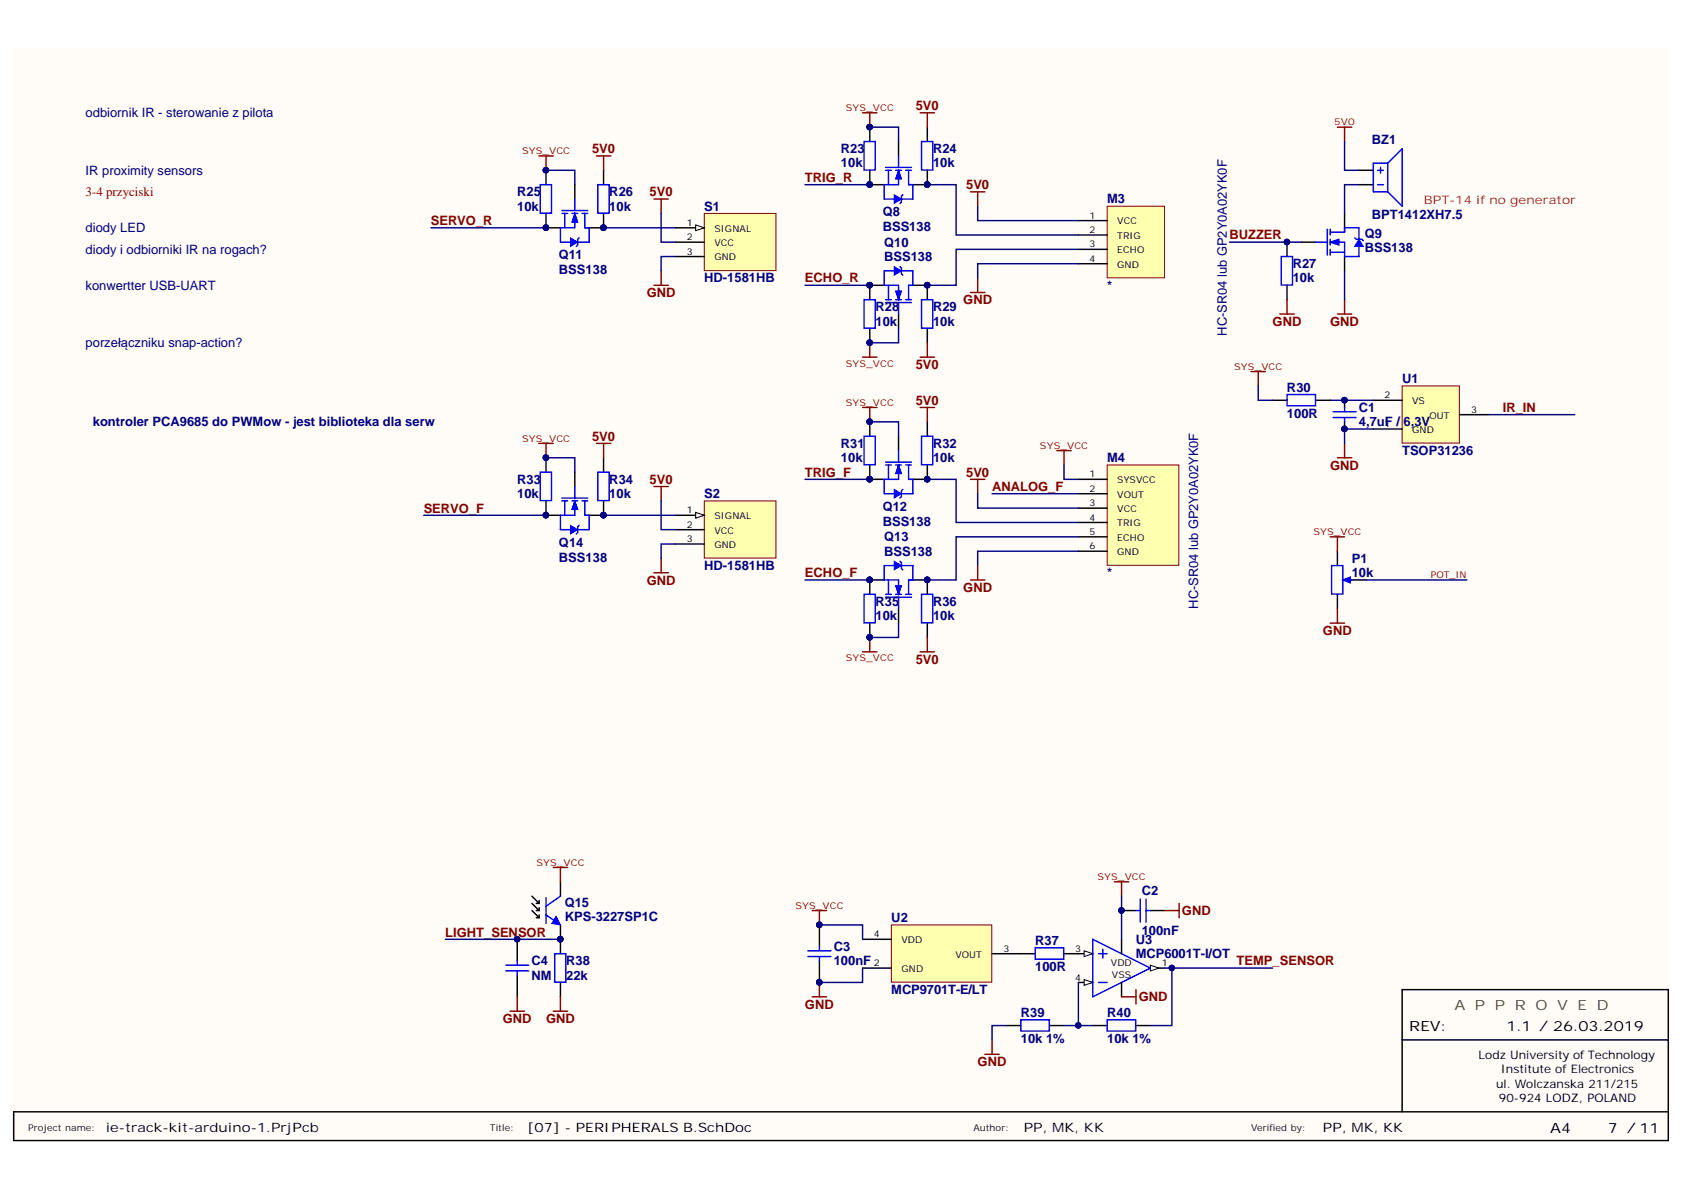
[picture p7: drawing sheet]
<svg xmlns="http://www.w3.org/2000/svg" width="297mm" height="210mm" viewBox="0 0 297 210" stroke-linecap="round" stroke-linejoin="round" font-family="sans-serif">
<defs><g id="words">
<text font-size="2.5" fill="#38761d" x="256.5" y="178.1">A P P R O V E D</text>
<g font-size="2.5">
<text x="248.6" y="181.9">REV:</text>
<text x="265.7" y="181.9">1.1 / 26.03.2019</text>
<text x="273.5" y="199.8">A4</text>
<text x="283.6" y="199.8">7 / 11</text>
</g>
<g font-size="2.3" fill="#000080">
<text x="15.1" y="20.7">odbiornik IR - sterowanie z pilota</text>
<text x="148.3" y="29.5">10k</text>
<text x="148.3" y="27">R23</text>
<text x="164.6" y="29.5">10k</text>
<text x="164.6" y="27">R24</text>
<text x="242" y="25.5">BZ1</text>
<text x="15.1" y="30.8">IR proximity sensors</text>
<text x="91.2" y="34.6">R25</text>
<text x="107.5" y="34.6">R26</text>
<text x="195.3" y="35.9">M3</text>
<text x="15.1" y="40.9">diody LED</text>
<text x="91.2" y="37.1">10k</text>
<text x="107.5" y="37.1">10k</text>
<text x="124.2" y="37.1">S1</text>
<text x="155.7" y="38.2">Q8</text>
<text x="155.7" y="40.7">BSS138</text>
<text x="240.7" y="42">Q9</text>
<text x="242" y="38.7">BPT1412XH7.5</text>
<text x="15.1" y="44.8">diody i odbiorniki IR na rogach?</text>
<text x="98.6" y="45.8">Q11</text>
<text x="156" y="43.5">Q10</text>
<text x="156" y="46">BSS138</text>
<text x="228" y="47.3">R27</text>
<text x="240.7" y="44.5">BSS138</text>
<text x="15.1" y="51.1">konwertter USB-UART</text>
<text x="98.6" y="48.3">BSS138</text>
<text x="124.2" y="49.8">HD-1581HB</text>
<text x="195.3" y="51.1">*</text>
<text x="228" y="49.8">10k</text>
<text x="154.4" y="57.4">10k</text>
<text x="154.4" y="54.9">R28</text>
<text x="164.6" y="57.4">10k</text>
<text x="164.6" y="54.9">R29</text>
<text x="216.4" y="59.2" transform="rotate(-90 216.4 59.2)">HC-SR04 lub GP2Y0A02YK0F</text>
<text x="15.1" y="61.2">porzełączniku snap-action?</text>
<text x="227" y="69.1">R30</text>
<text x="247.3" y="67.6">U1</text>
<text x="16.4" y="75.2">kontroler PCA9685 do PWMow - jest biblioteka dla serw</text>
<text x="227" y="73.7">100R</text>
<text x="239.7" y="75.2">4,7uF / 6,3V</text>
<text x="239.7" y="72.6">C1</text>
<text x="148.3" y="81.6">10k</text>
<text x="148.3" y="79">R31</text>
<text x="164.6" y="81.6">10k</text>
<text x="164.6" y="79">R32</text>
<text x="195.3" y="81.6">M4</text>
<text x="247.3" y="80.3">TSOP31236</text>
<text x="91.2" y="87.9">10k</text>
<text x="91.2" y="85.4">R33</text>
<text x="107.5" y="87.9">10k</text>
<text x="107.5" y="85.4">R34</text>
<text x="124.2" y="87.9">S2</text>
<text x="155.7" y="90.2">Q12</text>
<text x="155.7" y="92.7">BSS138</text>
<text x="156" y="95.5">Q13</text>
<text x="98.6" y="96.5">Q14</text>
<text x="98.6" y="99">BSS138</text>
<text x="124.2" y="100.6">HD-1581HB</text>
<text x="156" y="98">BSS138</text>
<text x="195.3" y="101.8">*</text>
<text x="238.4" y="101.8">10k</text>
<text x="238.4" y="99.3">P1</text>
<text x="154.4" y="106.9">R35</text>
<text x="164.6" y="106.9">R36</text>
<text x="211.3" y="107.4" transform="rotate(-90 211.3 107.4)">HC-SR04 lub GP2Y0A02YK0F</text>
<text x="154.4" y="109.4">10k</text>
<text x="164.6" y="109.4">10k</text>
<text x="99.6" y="159.9">Q15</text>
<text x="201.4" y="157.9">C2</text>
<text x="99.6" y="162.4">KPS-3227SP1C</text>
<text x="147.1" y="167.8">C3</text>
<text x="157.2" y="162.7">U2</text>
<text x="182.6" y="166.7">R37</text>
<text x="200.4" y="166.5">U3</text>
<text x="201.4" y="165">100nF</text>
<text x="93.8" y="172.8">NM</text>
<text x="93.8" y="170.3">C4</text>
<text x="99.9" y="172.8">22k</text>
<text x="99.9" y="170.3">R38</text>
<text x="147.1" y="170.3">100nF</text>
<text x="182.6" y="171.3">100R</text>
<text x="200.4" y="169">MCP6001T-I/OT</text>
<text x="157.2" y="175.4">MCP9701T-E/LT</text>
<text x="180.1" y="179.4">R39</text>
<text x="195.3" y="179.4">R40</text>
<text x="180.1" y="184">10k 1%</text>
<text x="195.3" y="184">10k 1%</text>
</g>
<g font-size="2.3" fill="#800000">
<text x="161.5" y="19.4">5V0</text>
<text x="104.4" y="27">5V0</text>
<text x="15.1" y="34.6">3-4 przyciski</text>
<text x="114.6" y="34.6">5V0</text>
<text x="142" y="32.1">TRIG_R</text>
<text x="170.4" y="33.3">5V0</text>
<text x="76" y="39.7">SERVO_R</text>
<text x="216.9" y="42.2">BUZZER</text>
<text x="114.1" y="52.4">GND</text>
<text x="142" y="49.8">ECHO_R</text>
<text x="169.9" y="53.6">GND</text>
<text x="224.5" y="57.4">GND</text>
<text x="234.6" y="57.4">GND</text>
<text x="161.5" y="65">5V0</text>
<text x="161.5" y="71.4">5V0</text>
<text x="104.4" y="77.8">5V0</text>
<text x="265.1" y="72.6">IR_IN</text>
<text x="234.6" y="82.8">GND</text>
<text x="114.6" y="85.4">5V0</text>
<text x="142" y="84.1">TRIG_F</text>
<text x="170.4" y="84.1">5V0</text>
<text x="175" y="86.6">ANALOG_F</text>
<text x="74.7" y="90.4">SERVO_F</text>
<text x="142" y="101.8">ECHO_F</text>
<text x="114.1" y="103.1">GND</text>
<text x="169.9" y="104.4">GND</text>
<text x="233.4" y="112">GND</text>
<text x="161.5" y="117.1">5V0</text>
<text x="208.5" y="161.4">GND</text>
<text x="78.5" y="165.2">LIGHT_SENSOR</text>
<text x="218.1" y="170.3">TEMP_SENSOR</text>
<text x="142" y="177.9">GND</text>
<text x="200.9" y="176.6">GND</text>
<text x="88.7" y="180.4">GND</text>
<text x="96.3" y="180.4">GND</text>
<text x="172.4" y="188">GND</text>
</g>
<g font-size="2.3">
<text x="18.7" y="199.7">ie-track-kit-arduino-1.PrjPcb</text>
<text x="93" y="199.7">[07] - PERIPHERALS B.SchDoc</text>
<text x="180.6" y="199.7">PP, MK, KK</text>
<text x="233.4" y="199.7">PP, MK, KK</text>
</g>
<text font-size="2.1" fill="#f00" x="251.1" y="35.9">BPT-14 if no generator</text>
<g font-size="2.1">
<text x="260.8" y="186.8">Lodz University of Technology</text>
<text x="263.9" y="191.9">ul. Wolczanska 211/215</text>
<text x="264.7" y="189.4">Institute of Electronics</text>
<text x="264.4" y="194.4">90-924 LODZ, POLAND</text>
</g>
<g font-size="1.6" fill="#800000">
<text x="149.2" y="19.6">SYS_VCC</text>
<text x="235.3" y="22.1">5V0</text>
<text x="92.1" y="27.2">SYS_VCC</text>
<text x="149.2" y="64.7">SYS_VCC</text>
<text x="217.7" y="65.2">SYS_VCC</text>
<text x="149.2" y="71.5">SYS_VCC</text>
<text x="92.1" y="77.9">SYS_VCC</text>
<text x="183.4" y="79.1">SYS_VCC</text>
<text x="231.7" y="94.4">SYS_VCC</text>
<text x="252.4" y="102">POT_IN</text>
<text x="149.2" y="116.7">SYS_VCC</text>
<text x="94.6" y="152.7">SYS_VCC</text>
<text x="193.6" y="155.2">SYS_VCC</text>
<text x="140.3" y="160.3">SYS_VCC</text>
</g>
<g font-size="1.6">
<text x="121.1" y="39.8">1</text>
<text x="126" y="40.9">SIGNAL</text>
<text x="192.2" y="38.6">1</text>
<text x="192.2" y="41.1">2</text>
<text x="197.1" y="39.6">VCC</text>
<text x="121.1" y="42.4">2</text>
<text x="121.1" y="44.9">3</text>
<text x="126" y="43.4">VCC</text>
<text x="126" y="45.9">GND</text>
<text x="192.2" y="43.7">3</text>
<text x="192.2" y="46.2">4</text>
<text x="197.1" y="42.1">TRIG</text>
<text x="197.1" y="44.7">ECHO</text>
<text x="197.1" y="47.2">GND</text>
<text x="244.2" y="70.3">2</text>
<text x="249.1" y="71.3">VS</text>
<text x="244.2" y="75.3">1</text>
<text x="249.1" y="76.4">GND</text>
<text x="252.1" y="73.8">OUT</text>
<text x="259.5" y="72.8">3</text>
<text x="192.2" y="89.3">3</text>
<text x="192.2" y="84.2">1</text>
<text x="192.2" y="86.8">2</text>
<text x="197.1" y="85.2">SYSVCC</text>
<text x="197.1" y="87.8">VOUT</text>
<text x="121.1" y="90.6">1</text>
<text x="121.1" y="93.1">2</text>
<text x="121.1" y="95.6">3</text>
<text x="126" y="91.6">SIGNAL</text>
<text x="126" y="94.1">VCC</text>
<text x="192.2" y="91.8">4</text>
<text x="192.2" y="94.4">5</text>
<text x="197.1" y="90.3">VCC</text>
<text x="197.1" y="92.8">TRIG</text>
<text x="197.1" y="95.4">ECHO</text>
<text x="126" y="96.6">GND</text>
<text x="192.2" y="96.9">6</text>
<text x="197.1" y="97.9">GND</text>
<text x="154.1" y="165.3">4</text>
<text x="159" y="166.4">VDD</text>
<text x="177" y="167.9">3</text>
<text x="189.7" y="167.9">3</text>
<text x="154.1" y="170.4">2</text>
<text x="159" y="171.4">GND</text>
<text x="168.5" y="168.9">VOUT</text>
<text x="189.7" y="173">4</text>
<text x="196" y="170.4">VDD</text>
<text x="196.1" y="172.4">VSS</text>
<text x="204.9" y="170.4">1</text>
</g>
<g font-size="1.6" fill="#101010">
<text x="4.9" y="199.4">Project name:</text>
<text x="86.4" y="199.4">Title:</text>
<text x="171.7" y="199.4">Author:</text>
<text x="220.7" y="199.4">Verified by:</text>
</g>
</g></defs>
<path d="M2.4 8.5h291.8v192.6h-291.8z" fill="#fffcf8"/>
<path d="M247.3 196.1v-12.7h47v17.8h-291.9v-5.1h291.9M247.3 183.4v-8.8h47v8.8" fill="none" stroke="#000" stroke-width=".25"/>
<path d="M124.2 37.6h12.7v10.1h-12.7z" fill="#ffffb0" stroke="#800000" stroke-width=".18"/>
<path d="M119.2 40.2h5" fill="none" stroke="#000" stroke-width=".25"/>
<path d="M122.7 39.7l1.5 .5-1.5 .5z" fill="#fffcf8"/>
<path d="M122.7 39.7l1.5 .5-1.5 .5z" fill="none" stroke="#000" stroke-width=".18"/>
<path d="M119.2 42.7h5M119.2 45.3h5" fill="none" stroke="#000" stroke-width=".25"/>
<path d="M124.2 88.4h12.7v10h-12.7z" fill="#ffffb0" stroke="#800000" stroke-width=".18"/>
<path d="M119.2 90.9h5" fill="none" stroke="#000" stroke-width=".25"/>
<path d="M122.7 90.4l1.5 .5-1.5 .5z" fill="#fffcf8"/>
<path d="M122.7 90.4l1.5 .5-1.5 .5z" fill="none" stroke="#000" stroke-width=".18"/>
<path d="M153.4 32.6h2.6M158.5 25v2.5M161 32.6h2.6M119.2 93.4h5M119.2 96h5" fill="none" stroke="#000" stroke-width=".25"/>
<g fill="none" stroke="#800000" stroke-width=".25">
<path d="M115.3 35.1h2.6M116.6 35.1v2.5M171.2 33.8h2.5M172.5 33.8v2.6M115.3 50.3h2.6M116.6 47.8v2.5M171.2 51.6h2.5M172.5 49.1v2.5M115.3 85.8h2.6M116.6 85.8v2.6M116.6 98.5v2.5M171.2 84.6h2.5"/>
<path d="M172.5 84.6v2.5M172.5 99.8v2.5M115.3 101h2.6M171.2 102.3h2.5"/>
</g>
<g fill="#000080" stroke="#000080" stroke-width=".18">
<circle cx="163.5" cy="32.5" r=".48"/>
<circle cx="153.4" cy="32.5" r=".48"/>
</g>
<path d="M156.2 29.5h4.6M156.2 30h1M156.7 30v2.6M158 30h1M158.5 27.5v2M159.8 30h1" fill="none" stroke="#00f" stroke-width=".25"/>
<path d="M158.5 30l.5 1.6h-1z" fill="#00f"/>
<path d="M158.5 30l.5 1.6h-1z" fill="none" stroke="#00f" stroke-width=".18"/>
<path d="M158.5 30v2.6h-2.5v2.5h2M160.3 30v2.6h.7v2.5h-2.5" fill="none" stroke="#00f" stroke-width=".25"/>
<path d="M158.5 30l.5 1.6h-1z" fill="#00f"/>
<path d="M158.5 30l.5 1.6h-1z" fill="none" stroke="#00f" stroke-width=".18"/>
<path d="M157.7 34.3l1.3 .8-1.3 .8z" fill="#00f"/>
<path d="M157.7 34.3l1.3 .8-1.3 .8z" fill="none" stroke="#00f" stroke-width=".18"/>
<path d="M152.4 25h2v5h-2zM159.3 34.3l-.3 .3v1l-.3 .3M162.6 25h1.9v5h-1.9zM156.2 53.4h4.6M156.2 52.9h1M156.7 50.3v2.6M158 52.9h1M158.5 53.4v2M159.8 52.9h1" fill="none" stroke="#00f" stroke-width=".25"/>
<g fill="#000080" stroke="#000080" stroke-width=".18">
<circle cx="163.5" cy="32.5" r=".48"/>
<circle cx="153.4" cy="32.5" r=".48"/>
<circle cx="153.4" cy="22.4" r=".48"/>
<circle cx="163.5" cy="50.3" r=".48"/>
<circle cx="153.4" cy="50.3" r=".48"/>
</g>
<path d="M153.4 22.4v2.6M153.4 30v2.6M163.6 22.4v2.6M163.6 30v2.6M153.4 50.3h2.6M158.5 55.4v2.5M161 50.3h2.6" fill="none" stroke="#000" stroke-width=".25"/>
<path d="M158 51.3h1l-.5 1.6z" fill="#00f"/>
<path d="M158 51.3h1l-.5 1.6z" fill="none" stroke="#00f" stroke-width=".18"/>
<path d="M158 47.8h-2v2.5h2.5v2.6M158.5 47.8h2.5v2.5h-.7v2.6" fill="none" stroke="#00f" stroke-width=".25"/>
<path d="M158 51.3h1l-.5 1.6z" fill="#00f"/>
<path d="M158 51.3h1l-.5 1.6z" fill="none" stroke="#00f" stroke-width=".18"/>
<path d="M157.7 47l1.3 .8-1.3 .7z" fill="#00f"/>
<path d="M157.7 47l1.3 .8-1.3 .7z" fill="none" stroke="#00f" stroke-width=".18"/>
<path d="M152.4 52.9h2v5h-2zM158.7 47l.3 .3v1l.3 .2M162.6 52.9h1.9v5h-1.9zM158.5 79.5v2M156.2 81.5h4.6M156.2 82h1M156.7 82v2.6M158 82h1M159.8 82h1" fill="none" stroke="#00f" stroke-width=".25"/>
<g fill="#000080" stroke="#000080" stroke-width=".18">
<circle cx="163.5" cy="50.3" r=".48"/>
<circle cx="153.4" cy="50.3" r=".48"/>
<circle cx="153.4" cy="60.4" r=".48"/>
<circle cx="163.5" cy="84.5" r=".48"/>
<circle cx="153.4" cy="84.5" r=".48"/>
</g>
<path d="M153.4 50.3v2.6M153.4 57.9v2.6M163.6 50.3v2.6M163.6 57.9v2.6M158.5 76.9v2.6M153.4 84.6h2.6M161 84.6h2.6" fill="none" stroke="#000" stroke-width=".25"/>
<path d="M158.5 82l.5 1.5h-1z" fill="#00f"/>
<path d="M158.5 82l.5 1.5h-1z" fill="none" stroke="#00f" stroke-width=".18"/>
<path d="M158.5 82v2.6h-2.5v2.5h2M160.3 82v2.6h.7v2.5h-2.5" fill="none" stroke="#00f" stroke-width=".25"/>
<path d="M158.5 82l.5 1.5h-1z" fill="#00f"/>
<path d="M158.5 82l.5 1.5h-1z" fill="none" stroke="#00f" stroke-width=".18"/>
<path d="M157.7 86.3l1.3 .8-1.3 .7z" fill="#00f"/>
<path d="M157.7 86.3l1.3 .8-1.3 .7z" fill="none" stroke="#00f" stroke-width=".18"/>
<path d="M152.4 76.9h2v5.1h-2zM162.6 76.9h1.9v5.1h-1.9zM159.3 86.3l-.3 .3v1l-.3 .2M156.2 105.3h4.6M156.2 104.8h1M156.7 102.3v2.5M158 104.8h1M158.5 105.3v2.1M159.8 104.8h1" fill="none" stroke="#00f" stroke-width=".25"/>
<g fill="#000080" stroke="#000080" stroke-width=".18">
<circle cx="163.5" cy="84.5" r=".48"/>
<circle cx="153.4" cy="84.5" r=".48"/>
<circle cx="153.4" cy="74.4" r=".48"/>
<circle cx="163.5" cy="102.3" r=".48"/>
<circle cx="153.4" cy="102.3" r=".48"/>
</g>
<path d="M153.4 74.4v2.5M163.6 74.4v2.5M153.4 82v2.6M163.6 82v2.6M153.4 102.3h2.6M158.5 107.4v2.5M161 102.3h2.6" fill="none" stroke="#000" stroke-width=".25"/>
<path d="M158 103.3h1l-.5 1.5z" fill="#00f"/>
<path d="M158 103.3h1l-.5 1.5z" fill="none" stroke="#00f" stroke-width=".18"/>
<path d="M158 99.8h-2v2.5h2.5v2.5M158.5 99.8h2.5v2.5h-.7v2.5" fill="none" stroke="#00f" stroke-width=".25"/>
<path d="M158 103.3h1l-.5 1.5z" fill="#00f"/>
<path d="M158 103.3h1l-.5 1.5z" fill="none" stroke="#00f" stroke-width=".18"/>
<path d="M157.7 99l1.3 .8-1.3 .7z" fill="#00f"/>
<path d="M157.7 99l1.3 .8-1.3 .7z" fill="none" stroke="#00f" stroke-width=".18"/>
<path d="M99.1 37.1h4.6M99.1 37.6h1M99.6 37.6v2.6M100.9 37.6h1M101.4 35.1v2M102.7 37.6h1M158.7 99l.3 .3v1l.3 .2M152.4 104.8h2v5.1h-2zM162.6 104.8h1.9v5.1h-1.9z" fill="none" stroke="#00f" stroke-width=".25"/>
<g fill="#000080" stroke="#000080" stroke-width=".18">
<circle cx="163.5" cy="102.3" r=".48"/>
<circle cx="153.4" cy="102.3" r=".48"/>
<circle cx="153.4" cy="112.4" r=".48"/>
<circle cx="106.4" cy="40.2" r=".48"/>
<circle cx="96.3" cy="40.2" r=".48"/>
</g>
<path d="M101.4 32.6v2.5M96.3 40.2h2.6M103.9 40.2h2.6M153.4 102.3v2.5M153.4 109.9v2.5M163.6 102.3v2.5M163.6 109.9v2.5" fill="none" stroke="#000" stroke-width=".25"/>
<path d="M101.4 37.6l.5 1.6h-1z" fill="#00f"/>
<path d="M101.4 37.6l.5 1.6h-1z" fill="none" stroke="#00f" stroke-width=".18"/>
<path d="M101.4 37.6v2.6h-2.5v2.5h2M103.2 37.6v2.6h.7v2.5h-2.5" fill="none" stroke="#00f" stroke-width=".25"/>
<path d="M101.4 37.6l.5 1.6h-1z" fill="#00f"/>
<path d="M101.4 37.6l.5 1.6h-1z" fill="none" stroke="#00f" stroke-width=".18"/>
<path d="M100.6 42l1.3 .7-1.3 .8z" fill="#00f"/>
<path d="M100.6 42l1.3 .7-1.3 .8z" fill="none" stroke="#00f" stroke-width=".18"/>
<path d="M95.3 32.6h2v5h-2zM105.5 32.6h1.9v5h-1.9zM102.2 42l-.3 .2v1l-.3 .3M99.1 87.8h4.6M99.1 88.4h1M99.6 88.4v2.5M100.9 88.4h1M101.4 85.8v2M102.7 88.4h1" fill="none" stroke="#00f" stroke-width=".25"/>
<g fill="#000080" stroke="#000080" stroke-width=".18">
<circle cx="106.4" cy="40.2" r=".48"/>
<circle cx="96.3" cy="40.2" r=".48"/>
<circle cx="96.3" cy="30" r=".48"/>
<circle cx="106.4" cy="90.9" r=".48"/>
<circle cx="96.3" cy="90.9" r=".48"/>
</g>
<path d="M96.3 30v2.6M96.3 37.6v2.6M106.5 30v2.6M106.5 37.6v2.6M96.3 90.9h2.6M101.4 83.3v2.5M103.9 90.9h2.6" fill="none" stroke="#000" stroke-width=".25"/>
<path d="M101.4 88.4l.5 1.5h-1z" fill="#00f"/>
<path d="M101.4 88.4l.5 1.5h-1z" fill="none" stroke="#00f" stroke-width=".18"/>
<path d="M101.4 88.4v2.5h-2.5v2.5h2M103.2 88.4v2.5h.7v2.5h-2.5" fill="none" stroke="#00f" stroke-width=".25"/>
<path d="M101.4 88.4l.5 1.5h-1z" fill="#00f"/>
<path d="M101.4 88.4l.5 1.5h-1z" fill="none" stroke="#00f" stroke-width=".18"/>
<path d="M100.6 92.7l1.3 .7-1.3 .8z" fill="#00f"/>
<path d="M100.6 92.7l1.3 .7-1.3 .8z" fill="none" stroke="#00f" stroke-width=".18"/>
<g fill="none" stroke="#00f" stroke-width=".25">
<path d="M243 30h1M243 32.6h1M243.5 29.5v1M244.8 28.8l2.5-2.6v10.2l-2.5-2.6M244.8 28.8v5M244.8 28.8h-2.6v5h2.6M232.1 42.7h2M234.1 40.4v4.6M234.6 44.5h2.6M234.6 40.4v1M234.6 42.2v1M234.6 44v1"/>
<path d="M95.3 83.3h2v5h-2zM102.2 92.7l-.3 .2v1l-.3 .3M105.5 83.3h1.9v5h-1.9z"/>
</g>
<g fill="#000080" stroke="#000080" stroke-width=".18">
<circle cx="106.4" cy="90.9" r=".48"/>
<circle cx="96.3" cy="90.9" r=".48"/>
<circle cx="96.3" cy="80.7" r=".48"/>
<circle cx="96.3" cy="30" r=".48"/>
<circle cx="153.4" cy="22.4" r=".48"/>
<circle cx="153.4" cy="74.4" r=".48"/>
<circle cx="153.4" cy="60.4" r=".48"/>
<circle cx="153.4" cy="112.4" r=".48"/>
</g>
<path d="M237.2 37.6v2.6M239.7 30h2.5M239.7 32.6h2.5M229.6 42.7h2.5M237.2 45.3v2.5M96.3 80.7v2.6M96.3 88.4v2.5M106.5 80.7v2.6M106.5 88.4v2.5" fill="none" stroke="#000" stroke-width=".25"/>
<g fill="none" stroke="#800000" stroke-width=".25">
<path d="M152.1 19.9h2.6M153.4 19.9v2.5M162.3 19.9h2.5M163.6 19.9v2.5M95 27.5h2.6M96.3 27.5v2.5M105.2 27.5h2.5M106.5 27.5v2.5M235.9 22.4h2.5M237.2 22.4v2.6M95 78.2h2.6M96.3 78.2v2.5"/>
<path d="M105.2 78.2h2.5M106.5 78.2v2.5M152.1 71.9h2.6M152.1 63h2.6M153.4 60.5v2.5M153.4 71.9v2.5M162.3 71.9h2.5M162.3 63h2.5M163.6 60.5v2.5M163.6 71.9v2.5M152.1 115h2.6M153.4 112.4v2.6"/>
<path d="M162.3 115h2.5M163.6 112.4v2.6"/>
</g>
<path d="M234.6 42.7l1.6-.5v1z" fill="#00f"/>
<path d="M234.6 42.7l1.6-.5v1z" fill="none" stroke="#00f" stroke-width=".18"/>
<path d="M234.6 40.9h2.6v-.7h2.5v2.5M234.6 42.7h2.6v2.6h2.5v-2.1" fill="none" stroke="#00f" stroke-width=".25"/>
<path d="M234.6 42.7l1.6-.5v1z" fill="#00f"/>
<path d="M234.6 42.7l1.6-.5v1z" fill="none" stroke="#00f" stroke-width=".18"/>
<path d="M239.7 42.2l.8 1.3h-1.6z" fill="#00f"/>
<path d="M239.7 42.2l.8 1.3h-1.6z" fill="none" stroke="#00f" stroke-width=".18"/>
<path d="M226 45.3h2v5h-2zM238.9 42l.3 .2h1l.3 .3M227 69.6h5v2h-5z" fill="none" stroke="#00f" stroke-width=".25"/>
<path d="M227 42.7v2.6M227 50.3v2.6M224.5 70.6h2.5M232.1 70.6h2.5" fill="none" stroke="#000" stroke-width=".25"/>
<circle cx="227" cy="42.7" r=".48" fill="#000080" stroke="#000080" stroke-width=".18"/>
<path d="M225.7 55.4h2.6M227 52.9v2.5M235.9 55.4h2.5M237.2 52.9v2.5M220.7 65.5h2.5M221.9 65.5v2.6" fill="none" stroke="#800000" stroke-width=".25"/>
<path d="M247.3 68.1h10.1v10.1h-10.1z" fill="#ffffb0" stroke="#800000" stroke-width=".18"/>
<g fill="none" stroke="#000" stroke-width=".25">
<path d="M237.2 70.6v1.3M237.2 74.4v1.3M242.2 75.7h5.1M242.2 70.6h5.1M257.5 73.1h5M93.8 158.1l1.3 1.2M93.8 159.3l1.3 1.3M95.1 158.8v.5h-.5M98.9 155.5v2.6M93.8 160.6l1.3 1.3M94.6 160.6h.5M95.1 161.4v.5h-.5"/>
<path d="M95.1 160.1v.5M98.9 163.1v2.6"/>
</g>
<g fill="#000080" stroke="#000080" stroke-width=".18">
<circle cx="237.1" cy="75.7" r=".48"/>
<circle cx="237.1" cy="70.6" r=".48"/>
<circle cx="98.8" cy="165.7" r=".48"/>
</g>
<path d="M235.1 72.6h4.1M235.1 73.6h4.1M237.2 71.9v.7M237.2 73.6v.8M96.3 158.3v4.6M98.9 158.1l-2.6 1.8M96.3 161.4l2.6 1.7" fill="none" stroke="#00f" stroke-width=".25"/>
<path d="M237.2 78.2v2.5M235.9 80.7h2.5" fill="none" stroke="#800000" stroke-width=".25"/>
<path d="M98.1 161.6l.8 1.5-1.6-.2z" fill="#00f"/>
<path d="M98.1 161.6l.8 1.5-1.6-.2z" fill="none" stroke="#00f" stroke-width=".18"/>
<g fill="#000080" stroke="#000080" stroke-width=".18">
<circle cx="98.8" cy="165.7" r=".48"/>
<circle cx="91.2" cy="165.7" r=".48"/>
</g>
<path d="M91.2 165.7v3.8M91.2 172v3.8M98.9 165.7v2.5M98.9 173.3v2.5" fill="none" stroke="#000" stroke-width=".25"/>
<path d="M89.2 170.2h4.1M89.2 171.3h4.1M91.2 169.5v.7M91.2 171.3v.7M97.8 168.2h2v5h-2z" fill="none" stroke="#00f" stroke-width=".25"/>
<path d="M97.6 153h2.5M98.9 153v2.5M90 178.4h2.5M91.2 175.8v2.6M97.6 178.4h2.5M98.9 175.8v2.6" fill="none" stroke="#800000" stroke-width=".25"/>
<path d="M157.2 163.1h17.7v10.1h-17.7z" fill="#ffffb0" stroke="#800000" stroke-width=".18"/>
<path d="M144.5 163.1v3.9M144.5 169.5v3.8M152.1 165.7h5.1M152.1 170.8h5.1M175 168.2h5.1M190.2 173.3h2.6" fill="none" stroke="#000" stroke-width=".25"/>
<g fill="#000080" stroke="#000080" stroke-width=".18">
<circle cx="144.5" cy="173.3" r=".48"/>
<circle cx="144.5" cy="163.1" r=".48"/>
</g>
<path d="M142.5 167.7h4.1M142.5 168.7h4.1M144.5 167v.7M144.5 168.7v.8" fill="none" stroke="#00f" stroke-width=".25"/>
<path d="M143.3 160.6h2.5M143.3 175.8h2.5M144.5 160.6v2.5M144.5 173.3v2.5" fill="none" stroke="#800000" stroke-width=".25"/>
<path d="M191.2 172.8l1.6 .5-1.6 .5z" fill="#fffcf8"/>
<path d="M191.2 172.8l1.6 .5-1.6 .5z" fill="none" stroke="#000" stroke-width=".18"/>
<path d="M190.2 168.2h2.6" fill="none" stroke="#000" stroke-width=".25"/>
<path d="M191.2 167.7l1.6 .5-1.6 .5z" fill="#fffcf8"/>
<path d="M191.2 167.7l1.6 .5-1.6 .5z" fill="none" stroke="#000" stroke-width=".18"/>
<path d="M202.9 170.8h2.5" fill="none" stroke="#000" stroke-width=".25"/>
<path d="M202.9 170.2l1.5 .6-1.5 .5z" fill="#fffcf8"/>
<path d="M202.9 170.2l1.5 .6-1.5 .5z" fill="none" stroke="#000" stroke-width=".18"/>
<path d="M201.1 158.6v4M202.1 158.6v4M180.1 179.9h5v2h-5zM182.6 167.2h5v2h-5zM192.8 165.7l10.1 5.1-10.1 5zM193.8 173.3h1.5M193.8 168.2h1.5M194.5 167.5v1.5M195.3 179.9h5v2h-5zM200.4 160.6h.7M202.1 160.6h.8" fill="none" stroke="#00f" stroke-width=".25"/>
<path d="M180.1 168.2h2.5M187.7 168.2h2.5M197.8 165.7v2.5M197.8 173.3v2.5M197.8 160.6h2.6M202.9 160.6h2.5M177.5 180.9h2.6M185.1 180.9h2.6M192.8 180.9h2.5M200.4 180.9h2.5" fill="none" stroke="#000" stroke-width=".25"/>
<path d="M196.6 155.5h2.5M197.8 155.5v2.6M208 159.3v2.6M197.8 175.8h2.6M200.4 174.6v2.5M205.4 160.6h2.6M173.7 186h2.6M175 183.4v2.6" fill="none" stroke="#800000" stroke-width=".25"/>
<circle cx="197.8" cy="160.6" r=".48" fill="#000080" stroke="#000080" stroke-width=".18"/>
<path d="M195.3 82h12.6v17.7h-12.6z" fill="#ffffb0" stroke="#800000" stroke-width=".18"/>
<path d="M190.2 89.6h5.1M190.2 92.2h5.1M190.2 94.7h5.1M190.2 97.2h5.1M190.2 84.6h5.1M190.2 87.1h5.1M235.9 97.2v2.6M235.9 104.8v2.6M238.4 102.3h2.6" fill="none" stroke="#000" stroke-width=".25"/>
<path d="M186.4 79.5h2.5M187.7 79.5v2.5" fill="none" stroke="#800000" stroke-width=".25"/>
<path d="M237.2 102.3h1.2" fill="none" stroke="#00f" stroke-width=".25"/>
<path d="M236.9 102.3l1.3-.5v1z" fill="#00f"/>
<path d="M234.9 99.8h2v5h-2zM236.9 102.3l1.3-.5v1z" fill="none" stroke="#00f" stroke-width=".25"/>
<path d="M234.6 94.7h2.6M235.9 94.7v2.5M234.6 109.9h2.6M235.9 107.4v2.5" fill="none" stroke="#800000" stroke-width=".25"/>
<path d="M195.3 36.4h10.1v12.6h-10.1z" fill="#ffffb0" stroke="#800000" stroke-width=".18"/>
<path d="M190.2 38.9h5.1M190.2 41.4h5.1M190.2 44h5.1M190.2 46.5h5.1" fill="none" stroke="#000" stroke-width=".25"/>
<g fill="none" stroke="#000080" stroke-width=".25">
<path d="M96.3 30h5.1v2.6M116.6 37.6v5.1h2.6M142 32.6h11.4M153.4 22.4h5.1v2.6M163.6 32.6h5v8.8h21.6M172.5 36.4v2.5h17.7M237.2 25v5h2.5M239.7 32.6h-2.5v5M76 40.2h20.3M106.5 40.2h12.7M119.2 45.3h-2.6v2.5M142 50.3h11.4"/>
<path d="M158.5 57.9v2.6h-5.1M190.2 46.5h-17.7v2.6M190.2 44h-21.6v6.3h-5M216.9 42.7h12.7M237.2 47.8v5.1M153.4 74.4h5.1v2.5M221.9 68.1v2.5h2.6M234.6 70.6h7.6M242.2 75.7h-5v2.5M262.5 73.1h15.3M74.7 90.9h21.6M96.3 80.7h5.1v2.6"/>
<path d="M106.5 90.9h12.7M116.6 88.4v5h2.6M119.2 96h-2.6v2.5M142 84.6h11.4M163.6 84.6h5v7.6h21.6M172.5 87.1v2.5h17.7M175 87.1h15.2M187.7 82v2.6h2.5M190.2 97.2h-17.7v2.6M190.2 94.7h-21.6v7.6h-5M142 102.3h11.4M158.5 109.9v2.5h-5.1"/>
<path d="M241 102.3h17.7M197.8 158.1v7.6M78.5 165.7h20.4M144.5 163.1h7.6v2.6M152.1 170.8v2.5h-7.6M190.2 173.3v7.6h-2.5M205.4 170.8h1.3v10.1h-3.8M206.7 170.8h17.8M177.5 180.9h-2.5v2.5M190.2 180.9h2.6"/>
</g>
<g fill="#000080" stroke="#000080" stroke-width=".18">
<circle cx="153.4" cy="22.4" r=".48"/>
<circle cx="163.5" cy="32.5" r=".48"/>
<circle cx="153.4" cy="60.4" r=".48"/>
<circle cx="163.5" cy="50.3" r=".48"/>
<circle cx="153.4" cy="50.3" r=".48"/>
<circle cx="153.4" cy="32.5" r=".48"/>
<circle cx="153.4" cy="74.4" r=".48"/>
<circle cx="153.4" cy="112.4" r=".48"/>
<circle cx="153.4" cy="102.3" r=".48"/>
<circle cx="153.4" cy="84.5" r=".48"/>
<circle cx="96.3" cy="40.2" r=".48"/>
<circle cx="106.4" cy="40.2" r=".48"/>
<circle cx="96.3" cy="30" r=".48"/>
<circle cx="96.3" cy="80.7" r=".48"/>
<circle cx="96.3" cy="90.9" r=".48"/>
<circle cx="106.4" cy="90.9" r=".48"/>
<circle cx="163.5" cy="102.3" r=".48"/>
<circle cx="163.5" cy="84.5" r=".48"/>
<circle cx="227" cy="42.7" r=".48"/>
<circle cx="237.1" cy="70.6" r=".48"/>
<circle cx="237.1" cy="75.7" r=".48"/>
<circle cx="98.8" cy="165.7" r=".48"/>
<circle cx="91.2" cy="165.7" r=".48"/>
<circle cx="190.2" cy="180.9" r=".48"/>
<circle cx="206.7" cy="170.7" r=".48"/>
<circle cx="197.8" cy="160.6" r=".48"/>
<circle cx="144.5" cy="163.1" r=".48"/>
<circle cx="144.5" cy="173.3" r=".48"/>
</g>
<use href="#words"/>
</svg>
